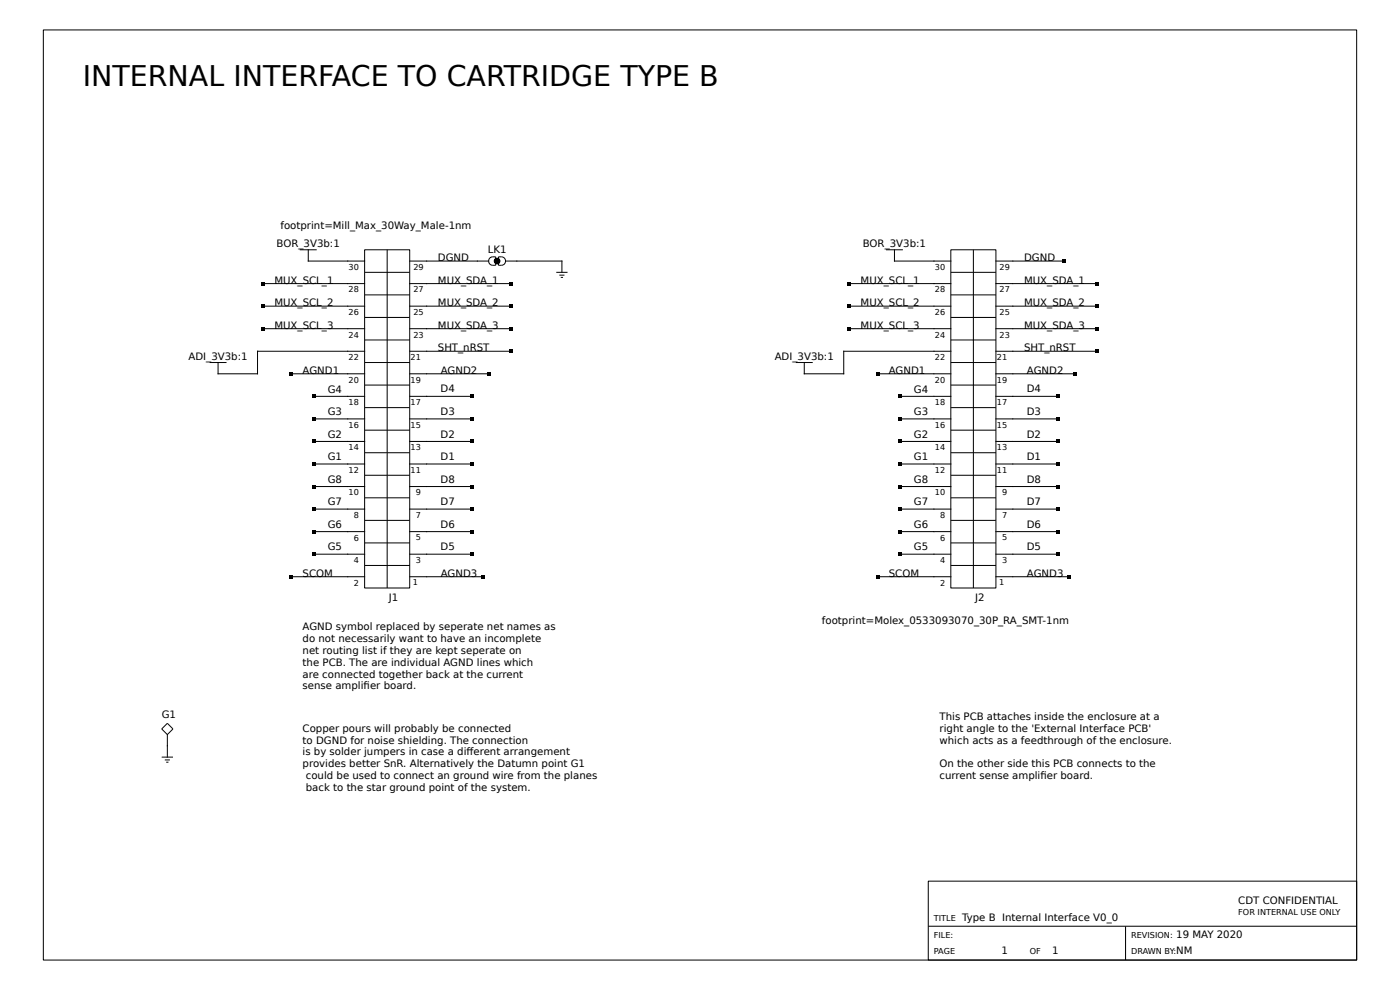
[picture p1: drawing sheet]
<svg xmlns="http://www.w3.org/2000/svg" width="297mm" height="210mm" viewBox="0 0 297 210" stroke-linecap="round" stroke-linejoin="round" font-family="sans-serif">
<defs><g id="words">
<text font-size="6" x="17.6" y="18.3">INTERNAL INTERFACE TO CARTRIDGE TYPE B</text>
<g font-size="2.2">
<text x="58.7" y="52.4">BOR_3V3b:1</text>
<text x="59.5" y="48.6">footprint=Mill_Max_30Way_Male-1nm</text>
<text x="103.5" y="53.6">LK1</text>
<text x="183" y="52.4">BOR_3V3b:1</text>
<text x="92.9" y="55.4">DGND</text>
<text x="217.3" y="55.4">DGND</text>
<text x="58.2" y="60.2">MUX_SCL_1</text>
<text x="58.2" y="64.9">MUX_SCL_2</text>
<text x="92.9" y="60.2">MUX_SDA_1</text>
<text x="92.9" y="64.9">MUX_SDA_2</text>
<text x="182.6" y="60.2">MUX_SCL_1</text>
<text x="182.6" y="64.9">MUX_SCL_2</text>
<text x="217.3" y="60.2">MUX_SDA_1</text>
<text x="217.3" y="64.9">MUX_SDA_2</text>
<text x="58.2" y="69.7">MUX_SCL_3</text>
<text x="92.9" y="69.7">MUX_SDA_3</text>
<text x="182.6" y="69.7">MUX_SCL_3</text>
<text x="217.3" y="69.7">MUX_SDA_3</text>
<text x="40" y="76.3">ADI_3V3b:1</text>
<text x="92.9" y="74.5">SHT_nRST</text>
<text x="164.3" y="76.3">ADI_3V3b:1</text>
<text x="217.3" y="74.5">SHT_nRST</text>
<text x="64.2" y="79.3">AGND1</text>
<text x="69.5" y="83.3">G4</text>
<text x="93.4" y="83.3">D4</text>
<text x="93.5" y="79.3">AGND2</text>
<text x="188.6" y="79.3">AGND1</text>
<text x="193.9" y="83.3">G4</text>
<text x="217.8" y="83.3">D4</text>
<text x="217.9" y="79.3">AGND2</text>
<text x="69.5" y="88.1">G3</text>
<text x="93.4" y="88.1">D3</text>
<text x="193.9" y="88.1">G3</text>
<text x="217.8" y="88.1">D3</text>
<text x="69.5" y="92.9">G2</text>
<text x="93.4" y="92.9">D2</text>
<text x="193.9" y="92.9">G2</text>
<text x="217.8" y="92.9">D2</text>
<text x="69.5" y="97.6">G1</text>
<text x="93.4" y="97.6">D1</text>
<text x="193.9" y="97.6">G1</text>
<text x="217.8" y="97.6">D1</text>
<text x="69.5" y="107.2">G7</text>
<text x="69.5" y="102.4">G8</text>
<text x="93.4" y="107.2">D7</text>
<text x="93.4" y="102.4">D8</text>
<text x="193.9" y="107.2">G7</text>
<text x="193.9" y="102.4">G8</text>
<text x="217.8" y="107.2">D7</text>
<text x="217.8" y="102.4">D8</text>
<text x="69.5" y="112">G6</text>
<text x="93.4" y="112">D6</text>
<text x="193.9" y="112">G6</text>
<text x="217.8" y="112">D6</text>
<text x="69.5" y="116.8">G5</text>
<text x="93.4" y="116.7">D5</text>
<text x="193.9" y="116.8">G5</text>
<text x="217.8" y="116.7">D5</text>
<text x="64.2" y="122.3">SCOM</text>
<text x="93.5" y="122.3">AGND3</text>
<text x="188.6" y="122.3">SCOM</text>
<text x="217.9" y="122.3">AGND3</text>
<text x="82.5" y="127.5">J1</text>
<text x="206.9" y="127.5">J2</text>
<text x="64.2" y="133.7">AGND symbol replaced by seperate net names as</text>
<text x="64.2" y="136.2">do not necessarily want to have an incomplete</text>
<text x="174.4" y="132.3">footprint=Molex_0533093070_30P_RA_SMT-1nm</text>
<text x="64.2" y="138.7">net routing list if they are kept seperate on</text>
<text x="64.2" y="141.2">the PCB. The are individual AGND lines which</text>
<text x="64.2" y="143.7">are connected together back at the current</text>
<text x="64.2" y="146.3">sense amplifer board.</text>
<text x="77.1" y="146.3">i</text>
<text x="34.3" y="152.2">G1</text>
<text x="64.2" y="155.2">Copper pours will probably be connected</text>
<text x="199.3" y="152.7">This PCB attaches inside the enclosure at a</text>
<text x="199.3" y="155.2">right angle to the 'External Interface PCB'</text>
<text x="64.2" y="157.7">to DGND for noise shielding. The connection</text>
<text x="64.2" y="160.2">is by solder jumpers in case a diferent arrangement</text>
<text x="99" y="160.2">f</text>
<text x="199.3" y="157.7">which acts as a feedthrough of the enclosure.</text>
<text x="64.2" y="162.8">provides better SnR. Alternatively the Datumn point G1</text>
<text x="64.9" y="165.3">could be used to connect an ground wire from the planes</text>
<text x="64.9" y="167.8">back to the star ground point of the system.</text>
<text x="199.3" y="162.8">On the other side this PCB connects to the</text>
<text x="199.3" y="165.3">current sense amplifer board.</text>
<text x="220.7" y="165.3">i</text>
<text x="262.7" y="191.7">CDT CONFIDENTIAL</text>
<text x="204.1" y="195.3">Type B Internal Interface V0_0</text>
<text x="212.5" y="202.5">1</text>
<text x="223.2" y="202.5">1</text>
<text x="249.5" y="198.9">19 MAY 2020</text>
<text x="249.5" y="202.5">NM</text>
</g>
<g font-size="1.7">
<text x="74" y="57.3">30</text>
<text x="87.7" y="57.3">29</text>
<text x="198.3" y="57.3">30</text>
<text x="212.1" y="57.3">29</text>
<text x="74" y="62">28</text>
<text x="87.7" y="62">27</text>
<text x="198.3" y="62">28</text>
<text x="212.1" y="62">27</text>
<text x="74" y="71.6">24</text>
<text x="74" y="66.8">26</text>
<text x="87.7" y="71.6">23</text>
<text x="87.7" y="66.8">25</text>
<text x="198.3" y="71.6">24</text>
<text x="198.3" y="66.8">26</text>
<text x="212.1" y="71.6">23</text>
<text x="212.1" y="66.8">25</text>
<text x="74" y="76.4">22</text>
<text x="87.1" y="76.4">21</text>
<text x="198.3" y="76.4">22</text>
<text x="211.5" y="76.4">21</text>
<text x="74" y="81.2">20</text>
<text x="87.1" y="81.2">19</text>
<text x="198.3" y="81.2">20</text>
<text x="211.5" y="81.2">19</text>
<text x="74" y="86">18</text>
<text x="87.1" y="85.9">17</text>
<text x="198.3" y="86">18</text>
<text x="211.5" y="85.9">17</text>
<text x="74" y="90.7">16</text>
<text x="74" y="95.5">14</text>
<text x="87.1" y="90.7">15</text>
<text x="87.1" y="95.5">13</text>
<text x="198.3" y="90.7">16</text>
<text x="198.3" y="95.5">14</text>
<text x="211.5" y="90.7">15</text>
<text x="211.5" y="95.5">13</text>
<text x="74" y="100.3">12</text>
<text x="87.1" y="100.3">11</text>
<text x="198.3" y="100.3">12</text>
<text x="211.5" y="100.3">11</text>
<text x="74" y="105.1">10</text>
<text x="88.2" y="105.1">9</text>
<text x="198.3" y="105.1">10</text>
<text x="212.6" y="105.1">9</text>
<text x="75.1" y="109.9">8</text>
<text x="88.2" y="109.8">7</text>
<text x="199.4" y="109.9">8</text>
<text x="212.6" y="109.8">7</text>
<text x="75.1" y="119.4">4</text>
<text x="75.1" y="114.7">6</text>
<text x="88.2" y="119.4">3</text>
<text x="88.2" y="114.6">5</text>
<text x="199.4" y="119.4">4</text>
<text x="199.4" y="114.7">6</text>
<text x="212.6" y="119.4">3</text>
<text x="212.6" y="114.6">5</text>
<text x="75.1" y="124.2">2</text>
<text x="87.6" y="124.2">1</text>
<text x="199.4" y="124.2">2</text>
<text x="212" y="124.2">1</text>
<text x="198.1" y="195.3">TITLE</text>
<text x="262.7" y="194.1">FOR INTERNAL USE ONLY</text>
<text x="198.1" y="198.9">FILE:</text>
<text x="198.1" y="202.5">PAGE</text>
<text x="218.4" y="202.5">OF</text>
<text x="240" y="198.9">REVISION:</text>
<text x="240" y="202.5">DRAWN BY:</text>
</g>
</g></defs>
<g fill="none" stroke="#000" stroke-width=".21">
<path d="M9.2 6.3h278.6v197.4h-278.6zM63.6 53h3.6M65.4 53v2.4h12M77.4 53h9.5v71.7h-9.5zM77.4 57.8h9.5M82.1 53v71.7M86.9 55.4h16.8M103.8 54.8l.3-.2 1.1-.1v1.8a1.05 1.05 0 0 1-1.5-1.1zM105.3 54.8l-.4 .4M105.5 54.8l-.6 .6M105.6 54.8l-.7 .7M105.7 54.8l-.8 .9"/>
<path d="M105.8 54.5a1.05 1.05 0 0 1 1.4 1.1 1.09 1.09 0 0 1-1.4 .7zM105.8 54.9l-.8 .9M105.9 55l-.8 .8M106 55.1l-.8 .8M106 55.6l-.4 .3M106 55.2l-.7 .7M106.1 55.4l-.7 .6M107.2 55.4h12v2.4M118 57.8h2.4M118.7 58.4h1M119 58.8h.4M188 53h3.5"/>
<path d="M189.8 53v2.4h11.9M201.7 53h9.6v71.7h-9.6zM201.7 57.8h9.6M206.5 53v71.7M211.3 55.4h14.3M44.5 76.9h3.6M55.8 69.7h21.6M55.8 64.9h21.6M55.8 60.2h21.6M61.8 79.3h15.6M77.4 74.5h-22.8v4.8h-8.3v-2.4M77.4 67.3h9.5"/>
<path d="M77.4 62.6h9.5M77.4 72.1h9.5M77.4 76.9h9.5M86.9 74.5h21.5M86.9 79.3h16.8M86.9 69.7h21.5M86.9 64.9h21.5M86.9 60.2h21.5M168.8 76.9h3.6M180.2 69.7h21.5M180.2 64.9h21.5M180.2 60.2h21.5"/>
<path d="M186.2 79.3h15.5M201.7 74.5h-22.7v4.8h-8.4v-2.4M201.7 67.3h9.6M201.7 62.6h9.6M201.7 72.1h9.6M201.7 76.9h9.6M211.3 74.5h21.5M211.3 79.3h16.7M211.3 69.7h21.5M211.3 64.9h21.5M211.3 60.2h21.5M66.6 98.4h10.8"/>
<path d="M66.6 93.6h10.8M66.6 88.9h10.8M66.6 84.1h10.8M77.4 91.2h9.5M77.4 86.5h9.5M77.4 96h9.5M77.4 81.7h9.5M86.9 98.4h13.2M86.9 93.6h13.2M86.9 88.9h13.2M86.9 84.1h13.2M190.9 98.4h10.8"/>
<path d="M190.9 93.6h10.8M190.9 88.9h10.8M190.9 84.1h10.8M201.7 91.2h9.6M201.7 86.5h9.6M201.7 96h9.6M201.7 81.7h9.6M211.3 98.4h13.1M211.3 93.6h13.1M211.3 88.9h13.1M211.3 84.1h13.1M66.6 117.6h10.8"/>
<path d="M66.6 112.8h10.8M66.6 108h10.8M66.6 103.2h10.8M77.4 115.2h9.5M77.4 110.4h9.5M77.4 119.9h9.5M77.4 105.6h9.5M77.4 100.8h9.5M86.9 117.6h13.2M86.9 112.8h13.2M86.9 108h13.2M86.9 103.2h13.2"/>
<path d="M190.9 117.6h10.8M190.9 112.8h10.8M190.9 108h10.8M190.9 103.2h10.8M201.7 115.2h9.6M201.7 110.4h9.6M201.7 119.9h9.6M201.7 105.6h9.6M201.7 100.8h9.6M211.3 117.6h13.1M211.3 112.8h13.1M211.3 108h13.1"/>
<path d="M211.3 103.2h13.1M61.8 122.3h15.6M86.9 122.3h15.6M186.2 122.3h15.5M211.3 122.3h15.5M34.3 154.6l1.2-1.2 1.2 1.2-1.2 1.2zM35.5 155.8v4.8M34.3 160.6h2.4M35 161.2h1M35.3 161.7h.4M196.9 186.9h90.9v16.8h-90.9zM196.9 196.5h90.9"/>
<path d="M238.8 196.5v7.2"/>
<circle cx="105.4" cy="55.4" r=".6"/>
</g>
<g fill="#000">
<path d="M55.5 59.8h.7v.7h-.7zM108.1 59.8h.7v.7h-.7zM179.8 59.8h.7v.7h-.7zM225.3 55h.7v.7h-.7zM232.4 59.8h.8v.7h-.8zM55.5 64.6h.7v.7h-.7zM55.5 69.4h.7v.7h-.7zM61.4 78.9h.8v.8h-.8zM103.3 78.9h.7v.8h-.7zM108.1 74.1h.7v.8h-.7zM108.1 64.6h.7v.7h-.7zM108.1 69.4h.7v.7h-.7z"/>
<path d="M179.8 64.6h.7v.7h-.7zM179.8 69.4h.7v.7h-.7zM185.8 78.9h.7v.8h-.7zM227.7 78.9h.7v.8h-.7zM232.4 74.1h.8v.8h-.8zM232.4 64.6h.8v.7h-.8zM232.4 69.4h.8v.7h-.8zM66.2 98.1h.7v.7h-.7zM66.2 93.3h.7v.7h-.7zM66.2 88.5h.7v.7h-.7zM66.2 83.7h.7v.7h-.7zM99.7 98.1h.7v.7h-.7z"/>
<path d="M99.7 93.3h.7v.7h-.7zM99.7 88.5h.7v.7h-.7zM99.7 83.7h.7v.7h-.7zM190.6 98.1h.7v.7h-.7zM190.6 93.3h.7v.7h-.7zM190.6 88.5h.7v.7h-.7zM190.6 83.7h.7v.7h-.7zM224.1 98.1h.7v.7h-.7zM224.1 93.3h.7v.7h-.7zM224.1 88.5h.7v.7h-.7zM224.1 83.7h.7v.7h-.7zM66.2 117.2h.7v.7h-.7z"/>
<path d="M66.2 112.4h.7v.7h-.7zM66.2 107.6h.7v.7h-.7zM66.2 102.8h.7v.8h-.7zM99.7 117.2h.7v.7h-.7zM99.7 112.4h.7v.7h-.7zM99.7 107.6h.7v.7h-.7zM99.7 102.8h.7v.8h-.7zM190.6 117.2h.7v.7h-.7zM190.6 112.4h.7v.7h-.7zM190.6 107.6h.7v.7h-.7zM190.6 102.8h.7v.8h-.7zM224.1 117.2h.7v.7h-.7z"/>
<path d="M224.1 112.4h.7v.7h-.7zM224.1 107.6h.7v.7h-.7zM224.1 102.8h.7v.8h-.7zM61.4 122h.8v.7h-.8zM102.1 122h.7v.7h-.7zM185.8 122h.7v.7h-.7zM226.5 122h.7v.7h-.7z"/>
</g>
<use href="#words"/>
</svg>
